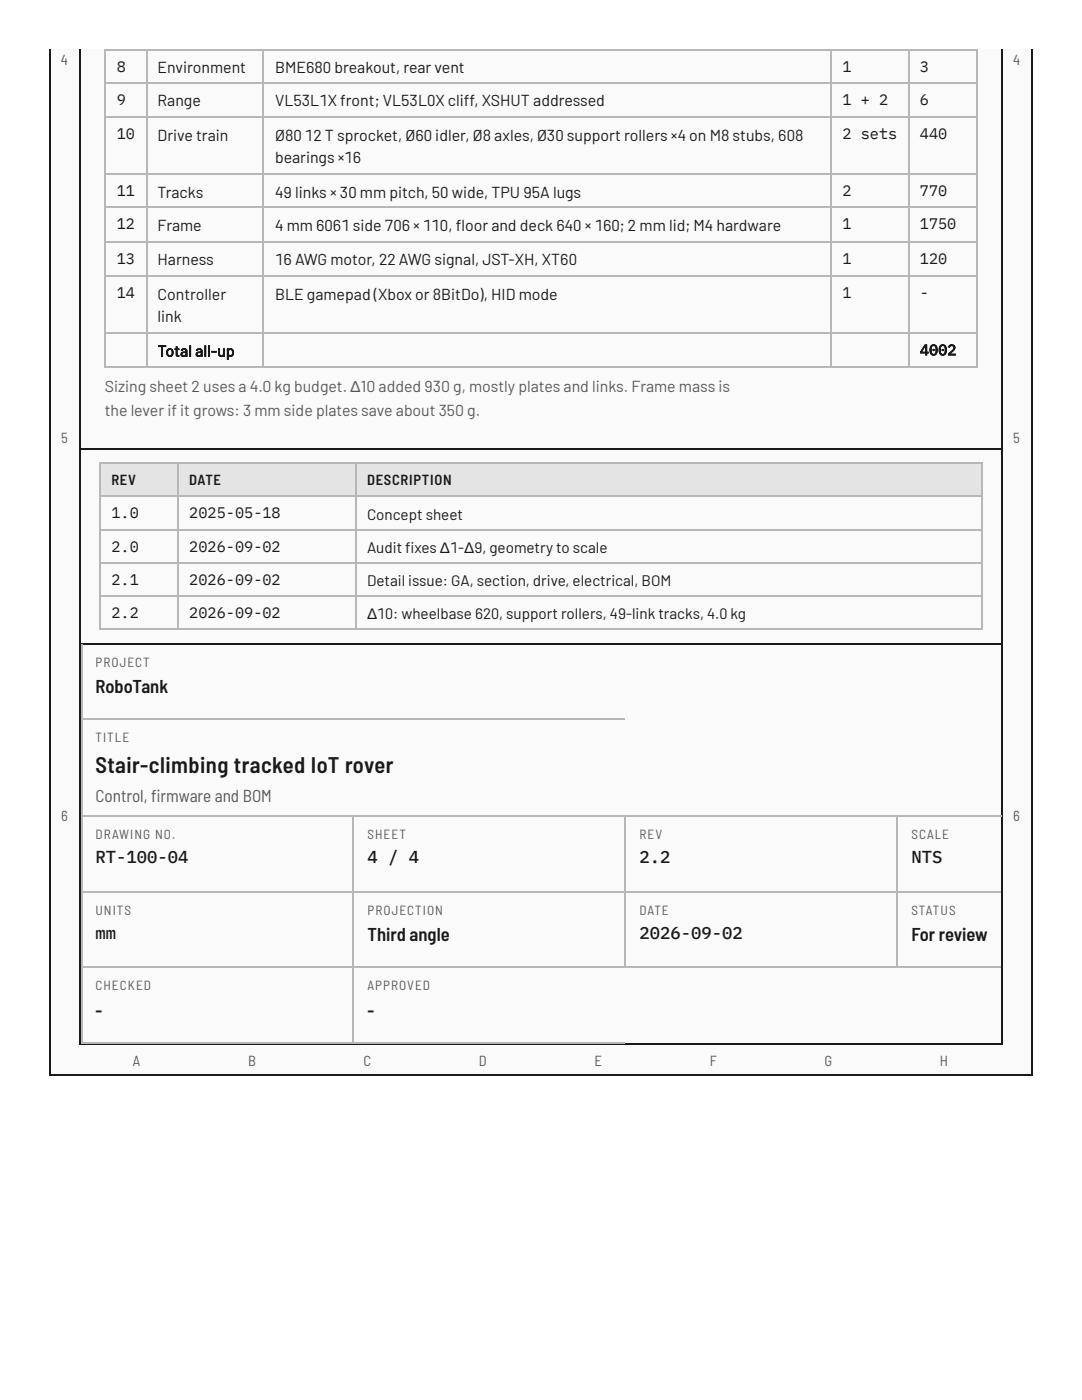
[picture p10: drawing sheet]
<svg xmlns="http://www.w3.org/2000/svg" width="216mm" height="279mm" viewBox="0 0 216 279" stroke-linecap="round" stroke-linejoin="round" font-family="sans-serif">
<defs><g id="words">
<text font-size="4.5" fill="#1a1a1a" x="19" y="154.3">Stair-climbing tracked IoT rover</text>
<g font-size="3.7" fill="#1a1a1a">
<text x="19" y="138.4">RoboTank</text>
<text x="73.3" y="187.9">Third angle</text>
<text x="181.9" y="187.9">For review</text>
<text x="19" y="202.9">-</text>
<text x="73.3" y="202.9">-</text>
</g>
<g font-size="3.4" fill="#5a5a57">
<text x="19" y="160.1">Control, frmware and BOM</text>
<text x="30.2" y="160.1">i</text>
</g>
<g font-size="3.4" fill="#1a1a1a">
<text x="19" y="172.2">RT-100-04</text>
<text x="73.3" y="172.2">4 / 4</text>
<text x="127.6" y="172.2">2.2</text>
<text x="181.9" y="172.2">NTS</text>
<text x="19" y="187.3">mm</text>
<text x="127.6" y="187.3">2026-09-02</text>
</g>
<g font-size="3.2" fill="#1a1a1a">
<text x="31.4" y="14.6">Environment</text>
<text x="54.9" y="14.6">BME680 breakout, rear vent</text>
<text x="31.4" y="21.2">Range</text>
<text x="54.9" y="21.2">VL53L1X front; VL53L0X cliff, XSHUT addressed</text>
<text x="31.4" y="28">Drive train</text>
<text x="54.9" y="28">Ø80</text>
<text x="60.9" y="28">12 T sprocket, Ø60 idler, Ø8 axles, Ø30 support rollers ×4 on M8 stubs, 608</text>
<text x="54.9" y="32.5">bearings ×16</text>
<text x="31.4" y="39.4">Tracks</text>
<text x="54.9" y="39.4">49 links × 30 mm pitch, 50 wide, TPU 95A lugs</text>
<text x="31.4" y="46">Frame</text>
<text x="54.9" y="46">4 mm 6061 side 706 × 110, foor and deck 640 × 160; 2 mm lid; M4 hardware</text>
<text x="90.9" y="46">l</text>
<text x="31.4" y="52.9">Harness</text>
<text x="54.9" y="52.9">16 AWG motor, 22 AWG signal, JST-XH, XT60</text>
<text x="31.4" y="59.8">Controller</text>
<text x="54.9" y="59.8">BLE gamepad (Xbox or 8BitDo), HID mode</text>
<text x="31.4" y="64.3">link</text>
<text x="31.4" y="71.2">Total all-up</text>
</g>
<g font-size="3.2" fill="#5a5a57">
<text x="20.9" y="78.3">Sizing sheet 2 uses a 4.0 kg budget. Δ10 added 930 g, mostly plates and links. Frame mass is</text>
<text x="20.9" y="83.1">the lever if it grows: 3 mm side plates save about 350 g.</text>
</g>
<g font-size="3" fill="#1a1a1a">
<text x="23.3" y="14.3">8</text>
<text x="168.1" y="14.3">1</text>
<text x="183.6" y="14.3">3</text>
<text x="23.3" y="20.9">9</text>
<text x="168.1" y="20.9">1 + 2</text>
<text x="183.6" y="20.9">6</text>
<text x="23.3" y="27.8">10</text>
<text x="168.1" y="27.8">2 sets</text>
<text x="183.6" y="27.8">440</text>
<text x="23.3" y="39.2">11</text>
<text x="168.1" y="39.2">2</text>
<text x="183.6" y="39.2">770</text>
<text x="23.3" y="45.8">12</text>
<text x="168.1" y="45.8">1</text>
<text x="183.6" y="45.8">1750</text>
<text x="23.3" y="52.7">13</text>
<text x="168.1" y="52.7">1</text>
<text x="183.6" y="52.7">120</text>
<text x="23.3" y="59.5">14</text>
<text x="168.1" y="59.5">1</text>
<text x="183.6" y="59.5">-</text>
<text x="183.6" y="70.9">4002</text>
<text x="22.2" y="103.5">1.0</text>
<text x="37.8" y="103.5">2025-05-18</text>
<text x="73.2" y="103.7">Concept sheet</text>
<text x="22.2" y="110.1">2.0</text>
<text x="37.8" y="110.1">2026-09-02</text>
<text x="73.2" y="110.3">Audit fxes Δ1-Δ9, geometry to scale</text>
<text x="80.9" y="110.3">i</text>
<text x="22.2" y="116.7">2.1</text>
<text x="37.8" y="116.7">2026-09-02</text>
<text x="73.2" y="116.9">Detail issue: GA, section, drive, electrical, BOM</text>
<text x="22.2" y="123.3">2.2</text>
<text x="37.8" y="123.3">2026-09-02</text>
<text x="73.2" y="123.6">Δ10: wheelbase 620, support rollers, 49-link tracks, 4.0 kg</text>
</g>
<g font-size="2.9" fill="#5a5a57">
<text x="12.2" y="13">4</text>
<text x="202.1" y="13">4</text>
<text x="12.2" y="88.4">5</text>
<text x="202.2" y="88.4">5</text>
<text x="12.2" y="163.8">6</text>
<text x="202.2" y="163.8">6</text>
<text x="26.5" y="212.7">A</text>
<text x="49.5" y="212.7">B</text>
<text x="72.5" y="212.7">C</text>
<text x="95.6" y="212.7">D</text>
<text x="118.6" y="212.7">E</text>
<text x="141.6" y="212.7">F</text>
<text x="164.5" y="212.7">G</text>
<text x="187.6" y="212.7">H</text>
</g>
<g font-size="2.9" fill="#1a1a1a">
<text x="22.2" y="96.8">REV</text>
<text x="37.8" y="96.8">DATE</text>
<text x="73.2" y="96.8">DESCRIPTION</text>
</g>
<g font-size="2.6" fill="#5a5a57">
<text x="19" y="133.1">PROJECT</text>
<text x="19" y="148.2">TITLE</text>
<text x="19" y="167.5">DRAWING NO.</text>
<text x="73.3" y="167.5">SHEET</text>
<text x="127.6" y="167.5">REV</text>
<text x="181.9" y="167.5">SCALE</text>
<text x="19" y="182.6">UNITS</text>
<text x="73.3" y="182.6">PROJECTION</text>
<text x="127.6" y="182.6">DATE</text>
<text x="181.9" y="182.6">STATUS</text>
<text x="19" y="197.6">CHECKED</text>
<text x="73.3" y="197.6">APPROVED</text>
</g>
</g></defs>
<path d="M9.8 9.8h196.2v204.8h-196.2z" fill="#fbfaf7"/>
<path d="M9.9 9.8v204.8M16 9.8v198.7M199.9 9.8v198.7M16.1 89.6h183.7M16.1 128.5h183.7M9.8 214.4h196.2M15.9 208.4h184.1" fill="none" stroke="#1a1a1a" stroke-width=".26"/>
<path d="M205.9 9.8v204.8" fill="none" stroke="#1a1a1a" stroke-width=".2"/>
<g fill="none" stroke="#b9b7b0" stroke-width=".26">
<path d="M20.9 9.9h174.1M20.9 16.5h174.1M21 9.8v63.5M29.2 9.8v63.5M52.5 9.8v63.5M165.8 9.8v63.5M181.4 9.8v63.5M194.9 9.8v63.5M20.9 23.4h174.1M20.9 34.8h174.1M20.9 41.4h174.1M20.9 48.3h174.1"/>
<path d="M20.9 55.2h174.1M20.9 66.5h174.1M20.9 73.2h174.1"/>
</g>
<g fill="#e6e4dd">
<path d="M20.1 92.6h15.4v6.4h-15.4z"/>
<path d="M35.5 92.6h35.4v6.4h-35.4z"/>
<path d="M70.9 92.6h125.2v6.4h-125.2z"/>
</g>
<g fill="none" stroke="#b9b7b0" stroke-width=".26">
<path d="M19.8 92.5h176.3M19.8 99.1h176.3M20 92.3v33.4M35.6 92.3v33.4M71 92.3v33.4M195.9 92.3v33.4M19.8 105.7h176.3M19.8 112.3h176.3M19.8 118.9h176.3M16.3 128.6v79.6M19.8 125.5h176.3M16.1 143.5h108.5"/>
<path d="M16.1 162.9h183.7M16.1 177.9h183.7M70.5 163v45.2M124.8 163v30.1M179 163v30.1M16.1 193h183.7M16.1 208.1h108.5"/>
</g>
<use href="#words"/>
</svg>
